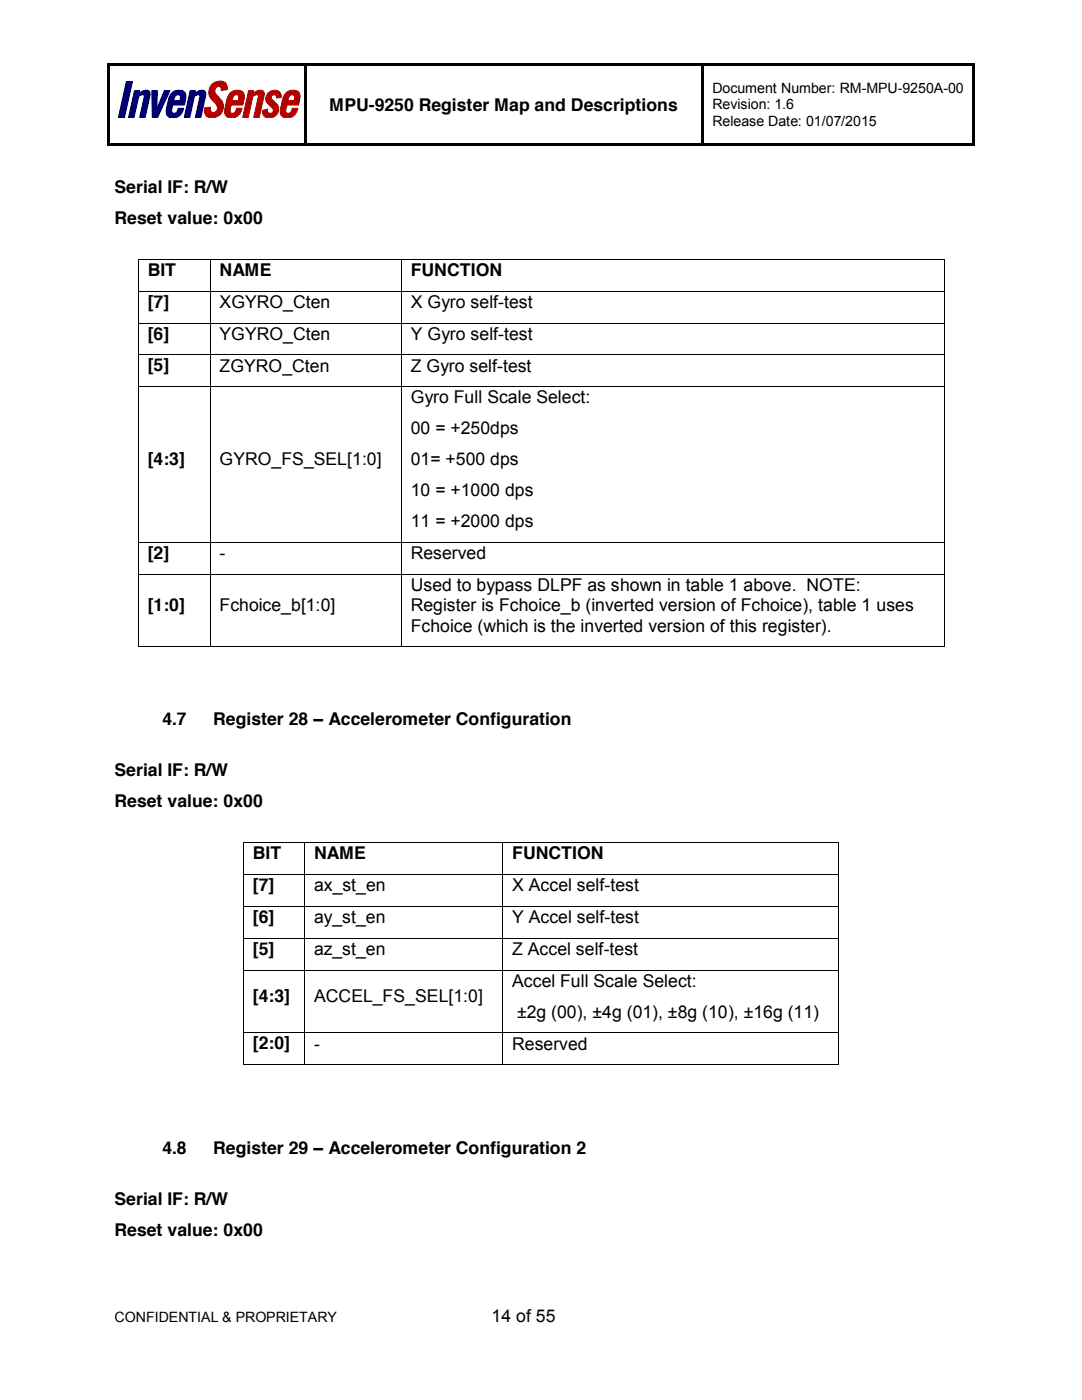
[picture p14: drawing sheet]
<svg xmlns="http://www.w3.org/2000/svg" width="216mm" height="279mm" viewBox="0 0 216 279" stroke-linecap="round" stroke-linejoin="round" font-family="sans-serif">
<defs><g id="words">
<g font-size="3.5">
<text x="65.7" y="22.1">MPU-9250 Register Map and Descriptions</text>
<text x="22.9" y="38.5">Serial IF: R/W</text>
<text x="22.9" y="44.7">Reset value: 0x00</text>
<text x="29.5" y="55.1">BIT</text>
<text x="43.8" y="55.1">NAME</text>
<text x="82" y="55.1">FUNCTION</text>
<text x="29.5" y="61.4">[7]</text>
<text x="43.8" y="61.5">XGYRO_Cten</text>
<text x="82" y="61.5">X Gyro self-test</text>
<text x="29.5" y="67.8">[6]</text>
<text x="43.8" y="67.8">YGYRO_Cten</text>
<text x="82" y="67.8">Y Gyro self-test</text>
<text x="29.5" y="74.1">[5]</text>
<text x="43.8" y="74.2">ZGYRO_Cten</text>
<text x="82" y="74.2">Z Gyro self-test</text>
<text x="82" y="80.5">Gyro Full Scale Select:</text>
<text x="82" y="86.7">00 = +250dps</text>
<text x="29.5" y="92.9">[4:3]</text>
<text x="43.8" y="92.9">GYRO_FS_SEL[1:0]</text>
<text x="82" y="92.9">01= +500 dps</text>
<text x="82" y="99">10 = +1000 dps</text>
<text x="82" y="105.2">11 = +2000 dps</text>
<text x="29.5" y="111.5">[2]</text>
<text x="43.8" y="111.6">-</text>
<text x="82" y="111.6">Reserved</text>
<text x="82" y="117.9">Used to bypass DLPF as shown in table 1 above. NOTE:</text>
<text x="29.5" y="121.9">[1:0]</text>
<text x="43.8" y="122">Fchoice_b[1:0]</text>
<text x="82" y="122">Register is Fchoice_b (inverted version of Fchoice), table 1 uses</text>
<text x="82" y="126">Fchoice (which is the inverted version of this register).</text>
<text x="32.4" y="144.7">4.7</text>
<text x="42.6" y="144.7">Register 28 – Accelerometer Configuration</text>
<text x="22.9" y="154.9">Serial IF: R/W</text>
<text x="22.9" y="161.1">Reset value: 0x00</text>
<text x="50.5" y="171.5">BIT</text>
<text x="62.7" y="171.5">NAME</text>
<text x="102.2" y="171.5">FUNCTION</text>
<text x="50.5" y="177.9">[7]</text>
<text x="62.7" y="177.9">ax_st_en</text>
<text x="102.2" y="177.9">X Accel self-test</text>
<text x="50.5" y="184.2">[6]</text>
<text x="62.7" y="184.3">ay_st_en</text>
<text x="102.2" y="184.3">Y Accel self-test</text>
<text x="50.5" y="190.6">[5]</text>
<text x="62.7" y="190.6">az_st_en</text>
<text x="102.2" y="190.6">Z Accel self-test</text>
<text x="102.2" y="197">Accel Full Scale Select:</text>
<text x="50.5" y="200">[4:3]</text>
<text x="62.7" y="200">ACCEL_FS_SEL[1:0]</text>
<text x="103.2" y="203.1">±2g (00), ±4g (01), ±8g (10), ±16g (11)</text>
<text x="50.5" y="209.4">[2:0]</text>
<text x="62.7" y="209.5">-</text>
<text x="102.2" y="209.5">Reserved</text>
<text x="32.4" y="230.2">4.8</text>
<text x="42.6" y="230.2">Register 29 – Accelerometer Configuration 2</text>
<text x="22.9" y="240.5">Serial IF: R/W</text>
<text x="22.9" y="246.7">Reset value: 0x00</text>
<text x="98.1" y="263.8">14 of 55</text>
</g>
<g font-size="2.8">
<text x="142.1" y="18.6">Document Number: RM-MPU-9250A-00</text>
<text x="142.1" y="21.8">Revision: 1.6</text>
<text x="142.1" y="25.1">Release Date: 01/07/2015</text>
<text x="22.9" y="263.8">CONFIDENTIAL &amp; PROPRIETARY</text>
</g>
</g></defs>
<g fill="#000">
<path d="M21.4 12.7h.5v.6h-.5z" fill-rule="evenodd"/>
<path d="M21.4 12.7h.5v.5h-.5z" fill-rule="evenodd"/>
<path d="M21.9 12.7h38.7v.5h-38.7z" fill-rule="evenodd"/>
<path d="M60.6 13.2l.5 .1z" fill-rule="evenodd"/>
<path d="M60.6 12.7h.5v.5h-.5z" fill-rule="evenodd"/>
<path d="M61.1 12.7h78.9v.5h-78.9z" fill-rule="evenodd"/>
<path d="M140 13.2l.5 .1z" fill-rule="evenodd"/>
<path d="M140 12.7h.5v.5h-.5z" fill-rule="evenodd"/>
<path d="M140.5 12.7h53.5v.5h-53.5z" fill-rule="evenodd"/>
<path d="M194 12.7h.5v.6h-.5z" fill-rule="evenodd"/>
<path d="M194 12.7h.5v.5h-.5z" fill-rule="evenodd"/>
<path d="M21.4 13.3h.5v15.3h-.5z" fill-rule="evenodd"/>
<path d="M21.4 28.6h.5v.5h-.5z" fill-rule="evenodd"/>
<path d="M21.4 28.6h.5v.5h-.5z" fill-rule="evenodd"/>
<path d="M21.9 28.6h38.7v.5h-38.7z" fill-rule="evenodd"/>
<path d="M60.6 13.3h.5v15.3h-.5z" fill-rule="evenodd"/>
<path d="M60.6 28.6h.5v.5h-.5z" fill-rule="evenodd"/>
<path d="M61.1 28.6h78.9v.5h-78.9z" fill-rule="evenodd"/>
<path d="M140 13.3h.5v15.3h-.5z" fill-rule="evenodd"/>
<path d="M140 28.6h.5v.5h-.5z" fill-rule="evenodd"/>
<path d="M140.5 28.6h53.5v.5h-53.5z" fill-rule="evenodd"/>
<path d="M194 13.3h.5v15.3h-.5z" fill-rule="evenodd"/>
<path d="M194 28.6h.5v.5h-.5z" fill-rule="evenodd"/>
<path d="M194 28.6h.5v.5h-.5z" fill-rule="evenodd"/>
<path d="M27.5 51.7h.2v.2h-.2z" fill-rule="evenodd"/>
<path d="M27.5 51.7h.2v.2h-.2z" fill-rule="evenodd"/>
<path d="M27.5 58h.2v.2h-.2z" fill-rule="evenodd"/>
<path d="M41.8 51.7h.2v.2h-.2z" fill-rule="evenodd"/>
<path d="M41.8 58h.2v.2h-.2z" fill-rule="evenodd"/>
<path d="M80 51.7h.2v.2h-.2z" fill-rule="evenodd"/>
<path d="M80 58h.2v.2h-.2z" fill-rule="evenodd"/>
<path d="M188.3 51.7h.2v.2h-.2z" fill-rule="evenodd"/>
<path d="M188.3 51.7h.2v.2h-.2z" fill-rule="evenodd"/>
<path d="M188.3 58h.2v.2h-.2z" fill-rule="evenodd"/>
<path d="M27.5 64.4h.2v.2h-.2z" fill-rule="evenodd"/>
<path d="M27.5 70.7h.2v.2h-.2z" fill-rule="evenodd"/>
<path d="M27.5 77.1h.2v.2h-.2z" fill-rule="evenodd"/>
<path d="M41.8 64.4h.2v.2h-.2z" fill-rule="evenodd"/>
<path d="M41.8 70.7h.2v.2h-.2z" fill-rule="evenodd"/>
<path d="M41.8 77.1h.2v.2h-.2z" fill-rule="evenodd"/>
<path d="M80 64.4h.2v.2h-.2z" fill-rule="evenodd"/>
<path d="M80 70.7h.2v.2h-.2z" fill-rule="evenodd"/>
<path d="M80 77.1h.2v.2h-.2z" fill-rule="evenodd"/>
<path d="M188.3 64.4h.2v.2h-.2z" fill-rule="evenodd"/>
<path d="M188.3 70.7h.2v.2h-.2z" fill-rule="evenodd"/>
<path d="M188.3 77.1h.2v.2h-.2z" fill-rule="evenodd"/>
<path d="M27.5 108.1h.2v.2h-.2z" fill-rule="evenodd"/>
<path d="M27.5 114.5h.2v.2h-.2z" fill-rule="evenodd"/>
<path d="M41.8 108.1h.2v.2h-.2z" fill-rule="evenodd"/>
<path d="M41.8 114.5h.2v.2h-.2z" fill-rule="evenodd"/>
<path d="M80 108.1h.2v.2h-.2z" fill-rule="evenodd"/>
<path d="M80 114.5h.2v.2h-.2z" fill-rule="evenodd"/>
<path d="M188.3 108.1h.2v.2h-.2z" fill-rule="evenodd"/>
<path d="M188.3 114.5h.2v.2h-.2z" fill-rule="evenodd"/>
<path d="M27.5 129h.2v.1h-.2z" fill-rule="evenodd"/>
<path d="M27.5 129h.2v.1h-.2z" fill-rule="evenodd"/>
<path d="M41.8 129h.2v.1h-.2z" fill-rule="evenodd"/>
<path d="M80 129h.2v.1h-.2z" fill-rule="evenodd"/>
<path d="M188.3 129h.2v.1h-.2z" fill-rule="evenodd"/>
<path d="M188.3 129h.2v.1h-.2z" fill-rule="evenodd"/>
<path d="M48.5 168.1h.1v.2h-.1z" fill-rule="evenodd"/>
<path d="M48.5 168.1h.1v.2h-.1z" fill-rule="evenodd"/>
<path d="M48.5 174.5h.1v.1h-.1z" fill-rule="evenodd"/>
<path d="M60.7 168.1h.1v.2h-.1z" fill-rule="evenodd"/>
<path d="M60.7 174.5h.1v.1h-.1z" fill-rule="evenodd"/>
<path d="M100.2 168.1h.2v.2h-.2z" fill-rule="evenodd"/>
<path d="M100.2 174.5h.2v.1h-.2z" fill-rule="evenodd"/>
<path d="M167.3 168.1h.2v.2h-.2z" fill-rule="evenodd"/>
<path d="M167.3 168.1h.2v.2h-.2z" fill-rule="evenodd"/>
<path d="M167.3 174.5h.2v.1h-.2z" fill-rule="evenodd"/>
<path d="M48.5 180.8h.1v.2h-.1z" fill-rule="evenodd"/>
<path d="M48.5 187.2h.1v.1h-.1z" fill-rule="evenodd"/>
<path d="M48.5 193.5h.1v.2h-.1z" fill-rule="evenodd"/>
<path d="M60.7 180.8h.1v.2h-.1z" fill-rule="evenodd"/>
<path d="M60.7 187.2h.1v.1h-.1z" fill-rule="evenodd"/>
<path d="M60.7 193.5h.1v.2h-.1z" fill-rule="evenodd"/>
<path d="M100.2 180.8h.2v.2h-.2z" fill-rule="evenodd"/>
<path d="M100.2 187.2h.2v.1h-.2z" fill-rule="evenodd"/>
<path d="M100.2 193.5h.2v.2h-.2z" fill-rule="evenodd"/>
<path d="M167.3 180.8h.2v.2h-.2z" fill-rule="evenodd"/>
<path d="M167.3 187.2h.2v.1h-.2z" fill-rule="evenodd"/>
<path d="M167.3 193.5h.2v.2h-.2z" fill-rule="evenodd"/>
<path d="M48.5 206h.1v.2h-.1z" fill-rule="evenodd"/>
<path d="M48.5 212.4h.1v.2h-.1z" fill-rule="evenodd"/>
<path d="M48.5 212.4h.1v.2h-.1z" fill-rule="evenodd"/>
<path d="M60.7 206h.1v.2h-.1z" fill-rule="evenodd"/>
<path d="M60.7 212.4h.1v.2h-.1z" fill-rule="evenodd"/>
<path d="M100.2 206h.2v.2h-.2z" fill-rule="evenodd"/>
<path d="M100.2 212.4h.2v.2h-.2z" fill-rule="evenodd"/>
<path d="M167.3 206h.2v.2h-.2z" fill-rule="evenodd"/>
<path d="M167.3 212.4h.2v.2h-.2z" fill-rule="evenodd"/>
<path d="M167.3 212.4h.2v.2h-.2z" fill-rule="evenodd"/>
</g>
<g fill="#000073" stroke="#000073" stroke-width=".2">
<path d="M25.2 16.3h1.2l-1.5 7.1h-1.3z" fill-rule="evenodd"/>
<path d="M26.8 18.1h1.1l-.1 .5a1.57 1.57 0 0 1 2.1-.3v.8l-.9 4.3h-1.1l.9-4.1v-.3l-.3-.1-.8 .3-.9 4.2h-1.1z" fill-rule="evenodd"/>
<path d="M30.3 18.1h1.1l-.1 3.6 1.5-3.6h1.1l-2.4 5.3h-1.1z" fill-rule="evenodd"/>
<path d="M35 19.1l-.3 1h1.2l.1-.3a.57 .57 0 0 0-.2-.8 .57 .57 0 0 0-.8 .1zM34.3 18.6a1.74 1.74 0 0 1 2.7 .1l.1 1-.3 1.3h-2.3l-.2 .7a.61 .61 0 0 0 .4 .9 .61 .61 0 0 0 .7-.6l.1-.4h1.2a1.99 1.99 0 0 1-1.3 1.8 1.99 1.99 0 0 1-2.1-.4l-.1-.7v-.8l.6-2.2z" fill-rule="evenodd"/>
<path d="M37.9 18.1h1.1l-.1 .5a1.56 1.56 0 0 1 2.1-.3l.1 .6-1 4.5h-1.1l.9-4.1v-.3l-.3-.1-.8 .3-.9 4.2h-1.1z" fill-rule="evenodd"/>
</g>
<g fill="#b50000" stroke="#b50000" stroke-width=".2">
<path d="M42.4 16.8a1.86 1.86 0 0 1 2.8 .1l.1 1-1.2 .1a.64 .64 0 0 0-.5-.8 .64 .64 0 0 0-.7 .8 2.73 2.73 0 0 0 1.1 1.9 2.18 2.18 0 0 1 0 2.9 2.18 2.18 0 0 1-2.9 .2l-.3-.6v-.9l1.2-.1a.74 .74 0 0 0 .6 1.1 .74 .74 0 0 0 .8-.9 5.9 5.9 0 0 0-1.5-2.3 2.2 2.2 0 0 1 .5-2.5z" fill-rule="evenodd"/>
<path d="M46.7 19.1l-.4 1h1.3v-.3a.57 .57 0 0 0-.1-.8 .57 .57 0 0 0-.8 .1zM45.9 18.6a1.74 1.74 0 0 1 2.8 .1v1l-.2 1.3h-2.4l-.1 .7a.61 .61 0 0 0 .3 .9 .61 .61 0 0 0 .8-.6l.1-.4h1.1a1.99 1.99 0 0 1-1.2 1.8 1.99 1.99 0 0 1-2.1-.4l-.2-.7 .1-.8 .5-2.2z" fill-rule="evenodd"/>
<path d="M49.6 18.1h1l-.1 .5a1.57 1.57 0 0 1 2.1-.3l.1 .8-1 4.3h-1.1l.9-4.1v-.3l-.3-.1-.8 .3-.9 4.2h-1.1z" fill-rule="evenodd"/>
<path d="M53.5 18.6a1.47 1.47 0 0 1 1.5-.6 1.47 1.47 0 0 1 1.1 1.1v.3l-.9 .2a.57 .57 0 0 0-.5-.7 .57 .57 0 0 0-.6 .4 .57 .57 0 0 0 .3 .7l.2 .1a1.75 1.75 0 0 1 .6 2.7 1.75 1.75 0 0 1-2.7 0l-.1-.8 1-.2a.63 .63 0 0 0 .4 .8 .63 .63 0 0 0 .7-.4 .63 .63 0 0 0-.3-.8l-.3-.3a1.58 1.58 0 0 1-.4-2.5z" fill-rule="evenodd"/>
<path d="M57.8 19.1l-.4 1h1.3v-.3a.57 .57 0 0 0-.1-.8 .57 .57 0 0 0-.8 .1zM57.1 18.6a1.72 1.72 0 0 1 2.7 .1l.1 .7-.3 1.6h-2.4l-.1 .7a.61 .61 0 0 0 .4 .9 .61 .61 0 0 0 .7-.6l.1-.4h1.1a1.99 1.99 0 0 1-1.2 1.8 1.99 1.99 0 0 1-2.1-.4l-.2-.9 .5-2.1 .3-1z" fill-rule="evenodd"/>
</g>
<g fill="none" stroke="#000" stroke-width=".2">
<path d="M27.6 51.9v6.1M27.6 58.2v6.2M27.7 51.8h14.1M27.7 58.1h14.1M41.9 51.9v6.1M41.9 58.2v6.2M42 51.8h38M42 58.1h38M80.1 51.9v6.1M80.1 58.2v6.2M80.2 51.8h108.1M80.2 58.1h108.1"/>
<path d="M188.4 51.9v6.1M188.4 58.2v6.2M27.6 64.6v6.1M27.6 70.9v6.2M27.6 77.3v30.8M27.7 64.5h14.1M27.7 70.8h14.1M27.7 77.2h14.1M41.9 64.6v6.1M41.9 70.9v6.2M41.9 77.3v30.8M42 64.5h38"/>
<path d="M42 70.8h38M42 77.2h38M80.1 64.6v6.1M80.1 70.9v6.2M80.1 77.3v30.8M80.2 64.5h108.1M80.2 70.8h108.1M80.2 77.2h108.1M188.4 64.6v6.1M188.4 70.9v6.2M188.4 77.3v30.8M27.6 108.3v6.2"/>
<path d="M27.6 114.7v14.3M27.7 108.2h14.1M27.7 114.6h14.1M41.9 108.3v6.2M41.9 114.7v14.3M42 108.2h38M42 114.6h38M80.1 108.3v6.2M80.1 114.7v14.3M80.2 108.2h108.1M80.2 114.6h108.1M188.4 108.3v6.2"/>
<path d="M188.4 114.7v14.3M27.7 129h14.1M42 129h38M80.2 129h108.1M48.6 168.3v6.2M48.6 174.6v6.2M48.6 168.2h12.1M48.6 174.6h12.1M60.8 168.3v6.2M60.8 174.6v6.2M60.8 168.2h39.4M60.8 174.6h39.4"/>
<path d="M100.3 168.3v6.2M100.3 174.6v6.2M100.4 168.2h66.9M100.4 174.6h66.9M167.4 168.3v6.2M167.4 174.6v6.2M48.6 181v6.2M48.6 187.3v6.2M48.6 193.7v12.3M48.6 180.9h12.1M48.6 187.3h12.1M48.6 193.6h12.1"/>
<path d="M60.8 181v6.2M60.8 187.3v6.2M60.8 193.7v12.3M60.8 180.9h39.4M60.8 187.3h39.4M60.8 193.6h39.4M100.3 181v6.2M100.3 187.3v6.2M100.3 193.7v12.3M100.4 180.9h66.9M100.4 187.3h66.9M100.4 193.6h66.9"/>
<path d="M167.4 181v6.2M167.4 187.3v6.2M167.4 193.7v12.3M48.6 206.2v6.2M48.6 206.1h12.1M48.6 212.5h12.1M60.8 206.2v6.2M60.8 206.1h39.4M60.8 212.5h39.4M100.3 206.2v6.2M100.4 206.1h66.9M100.4 212.5h66.9"/>
<path d="M167.4 206.2v6.2"/>
</g>
<use href="#words"/>
</svg>
